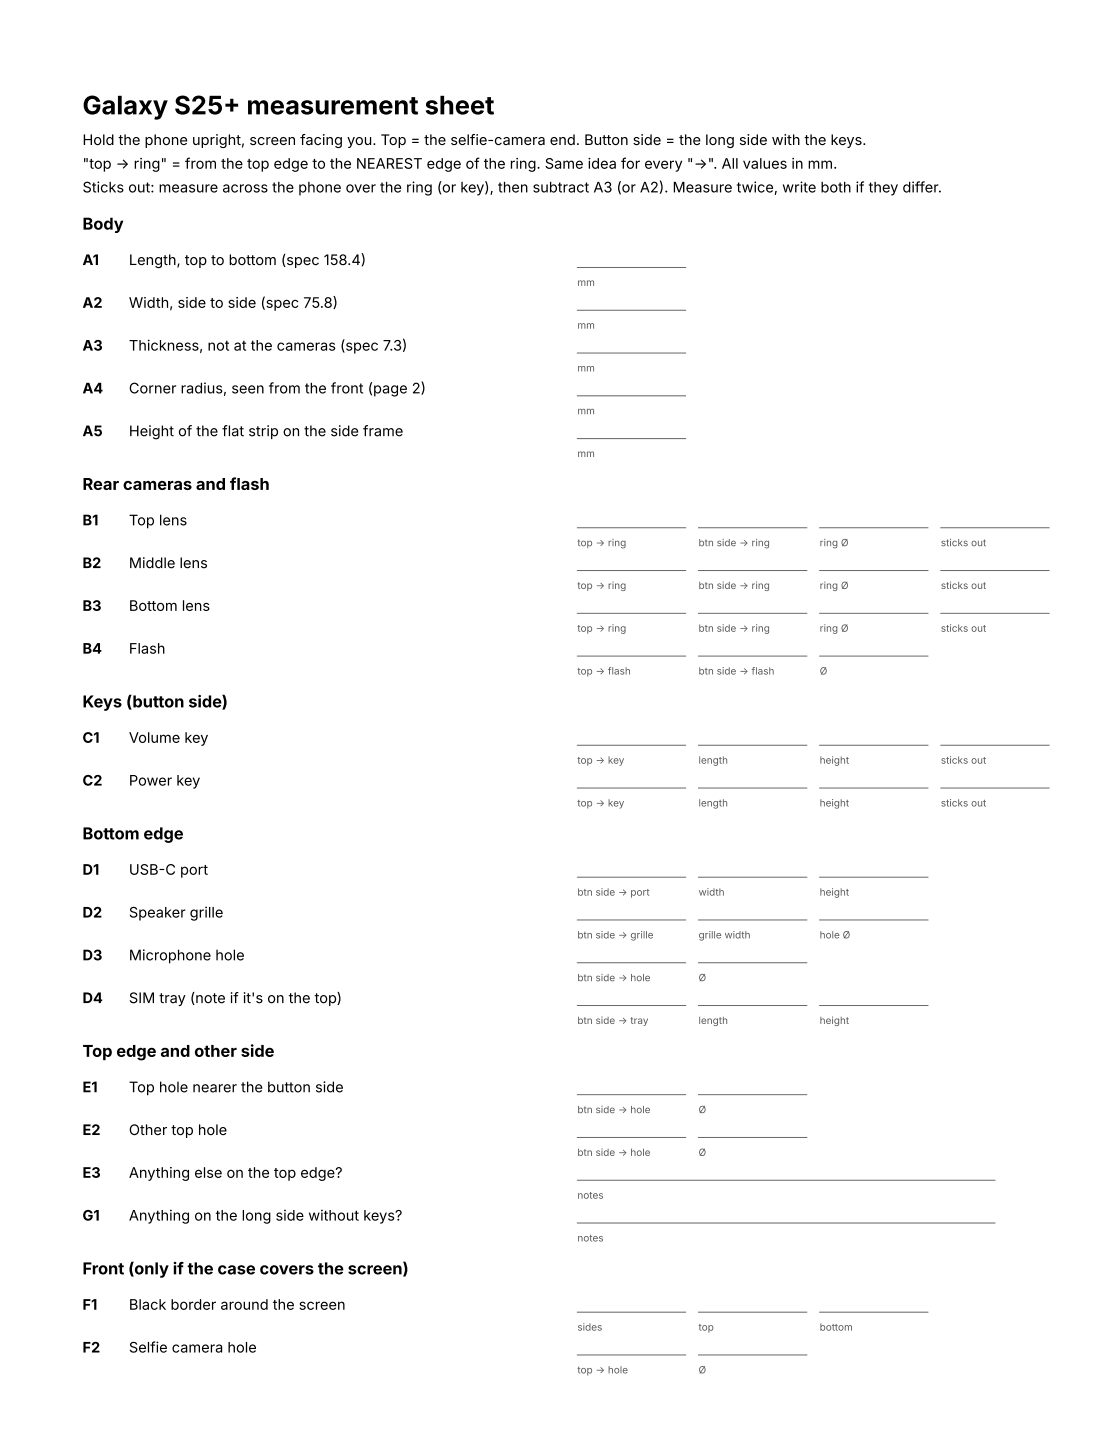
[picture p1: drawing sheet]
<svg xmlns="http://www.w3.org/2000/svg" width="216mm" height="279mm" viewBox="0 0 216 279" stroke-linecap="round" stroke-linejoin="round" font-family="sans-serif">
<defs><g id="words">
<text font-size="4.9" x="16" y="22.2">Galaxy S25+ measurement sheet</text>
<g font-size="3.2">
<text x="16" y="44.6">Body</text>
<text x="16" y="95.1">Rear cameras and flash</text>
<text x="16" y="137.3">Keys (button side)</text>
<text x="16" y="162.9">Bottom edge</text>
<text x="16" y="205.1">Top edge and other side</text>
<text x="16" y="247.3">Front (only if the case covers the screen)</text>
</g>
<g font-size="2.8">
<text x="16" y="28.1">Hold the phone upright, screen facing you. Top = the selfie-camera end. Button side = the long side with the keys.</text>
<text x="16" y="32.7">&quot;top → ring&quot; = from the top edge to the NEAREST edge of the ring. Same idea for every &quot;→&quot;. All values in mm.</text>
<text x="16" y="37.3">Sticks out: measure across the phone over the ring (or key), then subtract A3 (or A2). Measure twice, write both if they differ.</text>
<text x="16" y="51.4">A1</text>
<text x="25" y="51.4">Length, top to bottom (spec 158.4)</text>
<text x="16" y="59.7">A2</text>
<text x="25" y="59.7">Width, side to side (spec 75.8)</text>
<text x="16" y="68">A3</text>
<text x="25" y="68">Thickness, not at the cameras (spec 7.3)</text>
<text x="16" y="76.3">A4</text>
<text x="25" y="76.3">Corner radius, seen from the front (page 2)</text>
<text x="16" y="84.6">A5</text>
<text x="25" y="84.6">Height of the flat strip on the side frame</text>
<text x="16" y="101.9">B1</text>
<text x="25" y="101.9">Top lens</text>
<text x="16" y="110.2">B2</text>
<text x="25" y="110.2">Middle lens</text>
<text x="16" y="118.5">B3</text>
<text x="25" y="118.5">Bottom lens</text>
<text x="16" y="126.8">B4</text>
<text x="25" y="126.8">Flash</text>
<text x="16" y="144.1">C1</text>
<text x="25" y="144.1">Volume key</text>
<text x="16" y="152.4">C2</text>
<text x="25" y="152.4">Power key</text>
<text x="16" y="169.7">D1</text>
<text x="25" y="169.7">USB-C port</text>
<text x="16" y="178">D2</text>
<text x="25" y="178">Speaker grille</text>
<text x="16" y="186.3">D3</text>
<text x="25" y="186.3">Microphone hole</text>
<text x="16" y="194.6">D4</text>
<text x="25" y="194.6">SIM tray (note if it's on the top)</text>
<text x="16" y="211.9">E1</text>
<text x="25" y="211.9">Top hole nearer the button side</text>
<text x="16" y="220.2">E2</text>
<text x="25" y="220.2">Other top hole</text>
<text x="16" y="228.5">E3</text>
<text x="25" y="228.5">Anything else on the top edge?</text>
<text x="16" y="236.8">G1</text>
<text x="25" y="236.8">Anything on the long side without keys?</text>
<text x="16" y="254.1">F1</text>
<text x="25" y="254.1">Black border around the screen</text>
<text x="16" y="262.4">F2</text>
<text x="25" y="262.4">Selfie camera hole</text>
</g>
<g font-size="1.9" fill="#595959">
<text x="112" y="55.5">mm</text>
<text x="112" y="63.8">mm</text>
<text x="112" y="72.1">mm</text>
<text x="112" y="80.4">mm</text>
<text x="112" y="88.7">mm</text>
<text x="112" y="106">top → ring</text>
<text x="135.5" y="106">btn side → ring</text>
<text x="159" y="106">ring Ø</text>
<text x="182.5" y="106">sticks out</text>
<text x="112" y="114.3">top → ring</text>
<text x="135.5" y="114.3">btn side → ring</text>
<text x="159" y="114.3">ring Ø</text>
<text x="182.5" y="114.3">sticks out</text>
<text x="112" y="122.6">top → ring</text>
<text x="135.5" y="122.6">btn side → ring</text>
<text x="159" y="122.6">ring Ø</text>
<text x="182.5" y="122.6">sticks out</text>
<text x="112" y="130.9">top → flash</text>
<text x="135.5" y="130.9">btn side → flash</text>
<text x="159" y="130.9">Ø</text>
<text x="112" y="148.2">top → key</text>
<text x="135.5" y="148.2">length</text>
<text x="159" y="148.2">height</text>
<text x="182.5" y="148.2">sticks out</text>
<text x="112" y="156.5">top → key</text>
<text x="135.5" y="156.5">length</text>
<text x="159" y="156.5">height</text>
<text x="182.5" y="156.5">sticks out</text>
<text x="112" y="173.8">btn side → port</text>
<text x="135.5" y="173.8">width</text>
<text x="159" y="173.8">height</text>
<text x="112" y="182.1">btn side → grille</text>
<text x="135.5" y="182.1">grille width</text>
<text x="159" y="182.1">hole Ø</text>
<text x="112" y="190.4">btn side → hole</text>
<text x="135.5" y="190.4">Ø</text>
<text x="112" y="198.7">btn side → tray</text>
<text x="135.5" y="198.7">length</text>
<text x="159" y="198.7">height</text>
<text x="112" y="216">btn side → hole</text>
<text x="135.5" y="216">Ø</text>
<text x="112" y="224.3">btn side → hole</text>
<text x="135.5" y="224.3">Ø</text>
<text x="112" y="232.6">notes</text>
<text x="112" y="240.9">notes</text>
<text x="112" y="258.2">sides</text>
<text x="135.5" y="258.2">top</text>
<text x="159" y="258.2">bottom</text>
<text x="112" y="266.5">top → hole</text>
<text x="135.5" y="266.5">Ø</text>
</g>
</g></defs>
<g fill="none" stroke="#666" stroke-width=".19">
<path d="M112 51.9h21M112 60.2h21M112 68.5h21M112 76.8h21M112 85.1h21M112 102.4h21M112 110.7h21M112 119h21M135.5 102.4h21M135.5 110.7h21M135.5 119h21M159 102.4h21"/>
<path d="M159 110.7h21M159 119h21M182.5 102.4h21M182.5 110.7h21M182.5 119h21M112 127.3h21M135.5 127.3h21M159 127.3h21M112 144.6h21M112 152.9h21M135.5 144.6h21M135.5 152.9h21"/>
<path d="M159 144.6h21M159 152.9h21M182.5 144.6h21M182.5 152.9h21M112 170.2h21M112 178.5h21M135.5 170.2h21M135.5 178.5h21M159 170.2h21M159 178.5h21M112 186.8h21M112 195.1h21"/>
<path d="M135.5 186.8h21M135.5 195.1h21M159 195.1h21M112 212.4h21M135.5 212.4h21M112 220.7h21M112 229h81M112 237.3h81M135.5 220.7h21M112 254.6h21M135.5 254.6h21M159 254.6h21"/>
<path d="M112 262.9h21M135.5 262.9h21"/>
</g>
<use href="#words"/>
</svg>
